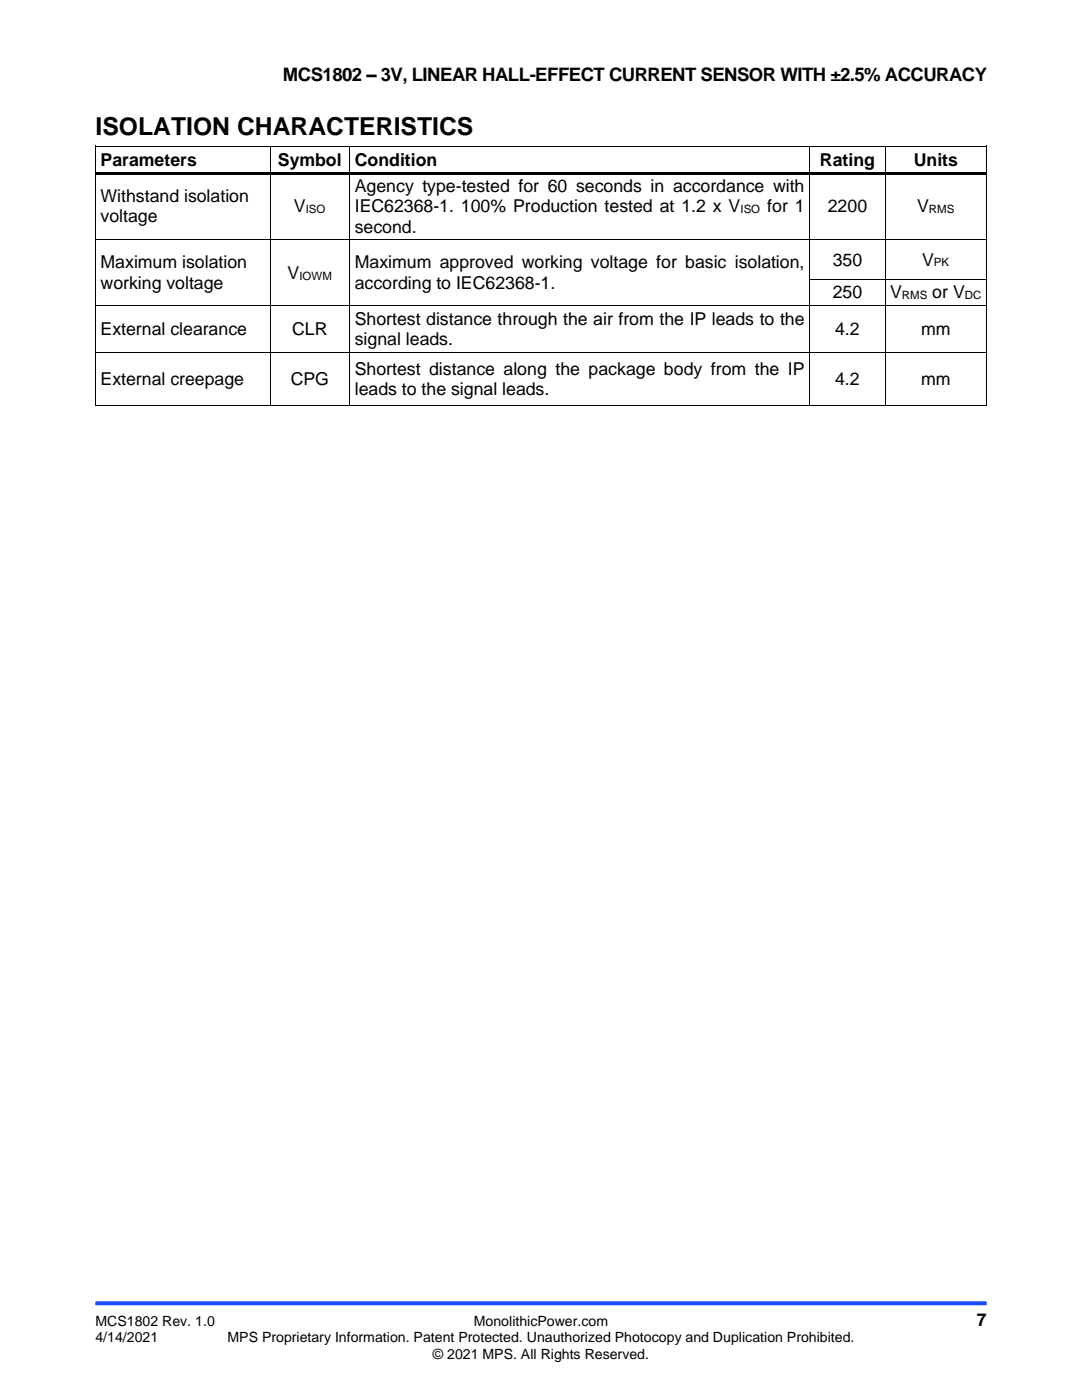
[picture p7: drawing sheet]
<svg xmlns="http://www.w3.org/2000/svg" width="216mm" height="279mm" viewBox="0 0 216 279" stroke-linecap="round" stroke-linejoin="round" font-family="sans-serif">
<defs><g id="words">
<text font-size="4.9" x="19" y="27">ISOLATION CHARACTERISTICS</text>
<text font-size="3.7" x="56.5" y="16.2">MCS1802 – 3V, LINEAR HALL-EFFECT CURRENT SENSOR WITH ±2.5% ACCURACY</text>
<g font-size="3.5">
<text x="20.1" y="33.1">Parameters</text>
<text x="55.4" y="33.1">Symbol</text>
<text x="70.8" y="33.1">Condition</text>
<text x="163.6" y="33.1">Rating</text>
<text x="182.3" y="33.1">Units</text>
<text x="20.1" y="40.3">Withstand isolation</text>
<text x="70.8" y="38.3">Agency type-tested for 60 seconds in accordance with</text>
<text x="20.1" y="44.4">voltage</text>
<text x="58.7" y="42.4">V</text>
<text x="70.8" y="42.4">IEC62368-1. 100% Production tested at 1.2 x V</text>
<text x="70.8" y="46.4">second.</text>
<text x="153.1" y="42.4">for 1</text>
<text x="165.2" y="42.4">2200</text>
<text x="183" y="42.4">V</text>
<text x="20.1" y="53.6">Maximum isolation</text>
<text x="70.8" y="53.6">Maximum approved working voltage for basic isolation,</text>
<text x="166.2" y="53">350</text>
<text x="184" y="53">V</text>
<text x="20.1" y="57.6">working voltage</text>
<text x="57.4" y="55.6">V</text>
<text x="70.8" y="57.6">according to IEC62368-1.</text>
<text x="166.2" y="59.5">250</text>
<text x="177.6" y="59.5">V</text>
<text x="186" y="59.5">or V</text>
<text x="70.8" y="64.8">Shortest distance through the air from the IP leads to the</text>
<text x="20.1" y="66.8">External clearance</text>
<text x="58.3" y="66.8">CLR</text>
<text x="70.8" y="68.9">signal leads.</text>
<text x="166.6" y="66.8">4.2</text>
<text x="183.8" y="66.8">mm</text>
<text x="20.1" y="76.8">External creepage</text>
<text x="58" y="76.8">CPG</text>
<text x="70.8" y="74.8">Shortest distance along the package body from the IP</text>
<text x="166.6" y="76.8">4.2</text>
<text x="183.8" y="76.8">mm</text>
<text x="70.8" y="78.9">leads to the signal leads.</text>
<text x="194.9" y="264.5">7</text>
</g>
<g font-size="2.8">
<text x="19" y="264.5">MCS1802 Rev. 1.0</text>
<text x="19" y="267.9">4/14/2021</text>
<text x="45.4" y="267.9">MPS Proprietary Information. Patent Protected. Unauthorized Photocopy and Duplication Prohibited.</text>
<text x="94.6" y="264.5">MonolithicPower.com</text>
<text x="86.4" y="271.2">© 2021 MPS. All Rights Reserved.</text>
</g>
<g font-size="2.3">
<text x="61" y="42.5">ISO</text>
<text x="147.8" y="42.5">ISO</text>
<text x="185.3" y="42.5">RMS</text>
<text x="186.4" y="53.2">PK</text>
<text x="59.7" y="55.8">IOWM</text>
<text x="180" y="59.7">RMS</text>
<text x="192.5" y="59.7">DC</text>
</g>
</g></defs>
<path d="M19 260.1h177.8" fill="none" stroke="#1c4eff" stroke-width=".8" stroke-linecap="butt"/>
<g fill="#000">
<path d="M19 29.1h.1v.7h-.1z" fill-rule="evenodd"/>
<path d="M19 29.1h.1v.2h-.1z" fill-rule="evenodd"/>
<path d="M19 34.3h.1v.7h-.1z" fill-rule="evenodd"/>
<path d="M19.1 34.3h34.7v.6h-34.7z" fill-rule="evenodd"/>
<path d="M53.8 29.3h.2v.5h-.2z" fill-rule="evenodd"/>
<path d="M53.8 29.1h.2v.2h-.2z" fill-rule="evenodd"/>
<path d="M53.8 34.9h.2v.1h-.2z" fill-rule="evenodd"/>
<path d="M53.8 34.3h.5v.6h-.5z" fill-rule="evenodd"/>
<path d="M54.3 34.3h15.4v.6h-15.4z" fill-rule="evenodd"/>
<path d="M69.7 29.3h.2v.5h-.2z" fill-rule="evenodd"/>
<path d="M69.7 29.1h.2v.2h-.2z" fill-rule="evenodd"/>
<path d="M69.7 34.9h.2v.1h-.2z" fill-rule="evenodd"/>
<path d="M69.7 34.3h.5v.6h-.5z" fill-rule="evenodd"/>
<path d="M70.2 34.3h91.3v.6h-91.3z" fill-rule="evenodd"/>
<path d="M161.5 29.3h.2v.5h-.2z" fill-rule="evenodd"/>
<path d="M161.5 29.1h.2v.2h-.2z" fill-rule="evenodd"/>
<path d="M161.5 34.9h.2v.1h-.2z" fill-rule="evenodd"/>
<path d="M161.5 34.3h.5v.6h-.5z" fill-rule="evenodd"/>
<path d="M162 34.3h14.5v.6h-14.5z" fill-rule="evenodd"/>
<path d="M176.5 29.3h.2v.5h-.2z" fill-rule="evenodd"/>
<path d="M176.5 29.1h.2v.2h-.2z" fill-rule="evenodd"/>
<path d="M176.5 34.9h.2v.1h-.2z" fill-rule="evenodd"/>
<path d="M176.5 34.3h.6v.6h-.6z" fill-rule="evenodd"/>
<path d="M177.1 34.3h19.7v.6h-19.7z" fill-rule="evenodd"/>
<path d="M196.8 29.1h.2v.7h-.2z" fill-rule="evenodd"/>
<path d="M196.8 29.1h.2v.2h-.2z" fill-rule="evenodd"/>
<path d="M196.8 34.3h.2v.7h-.2z" fill-rule="evenodd"/>
<path d="M19 47.7h.1v.7h-.1z" fill-rule="evenodd"/>
<path d="M19 55.6h.1v.7h-.1z" fill-rule="evenodd"/>
<path d="M53.8 47.7h.2v.7h-.2z" fill-rule="evenodd"/>
<path d="M53.8 55.6h.2v.7h-.2z" fill-rule="evenodd"/>
<path d="M69.7 47.7h.2v.7h-.2z" fill-rule="evenodd"/>
<path d="M69.7 55.6h.2v.7h-.2z" fill-rule="evenodd"/>
<path d="M161.5 47.7h.2v.7h-.2z" fill-rule="evenodd"/>
<path d="M161.5 55.6h.2v.7h-.2z" fill-rule="evenodd"/>
<path d="M176.5 47.7h.2v.7h-.2z" fill-rule="evenodd"/>
<path d="M176.5 55.6h.2v.7h-.2z" fill-rule="evenodd"/>
<path d="M196.8 47.7h.2v.7h-.2z" fill-rule="evenodd"/>
<path d="M196.8 55.6h.2v.7h-.2z" fill-rule="evenodd"/>
<path d="M19 60.9h.1v.7h-.1z" fill-rule="evenodd"/>
<path d="M19 70.2h.1v.7h-.1z" fill-rule="evenodd"/>
<path d="M53.8 60.9h.2v.7h-.2z" fill-rule="evenodd"/>
<path d="M53.8 70.2h.2v.7h-.2z" fill-rule="evenodd"/>
<path d="M69.7 60.9h.2v.7h-.2z" fill-rule="evenodd"/>
<path d="M69.7 70.2h.2v.7h-.2z" fill-rule="evenodd"/>
<path d="M161.5 60.9h.2v.7h-.2z" fill-rule="evenodd"/>
<path d="M161.5 70.2h.2v.7h-.2z" fill-rule="evenodd"/>
<path d="M176.5 60.9h.2v.7h-.2z" fill-rule="evenodd"/>
<path d="M176.5 70.2h.2v.7h-.2z" fill-rule="evenodd"/>
<path d="M196.8 60.9h.2v.7h-.2z" fill-rule="evenodd"/>
<path d="M196.8 70.2h.2v.7h-.2z" fill-rule="evenodd"/>
<path d="M19 80.9h.1v.1h-.1z" fill-rule="evenodd"/>
<path d="M19 80.9h.1v.1h-.1z" fill-rule="evenodd"/>
<path d="M53.8 80.9h.2v.1h-.2z" fill-rule="evenodd"/>
<path d="M69.7 80.9h.2v.1h-.2z" fill-rule="evenodd"/>
<path d="M161.5 80.9h.2v.1h-.2z" fill-rule="evenodd"/>
<path d="M176.5 80.9h.2v.1h-.2z" fill-rule="evenodd"/>
<path d="M196.8 80.9h.2v.1h-.2z" fill-rule="evenodd"/>
<path d="M196.8 80.9h.2v.1h-.2z" fill-rule="evenodd"/>
</g>
<g fill="none" stroke="#000" stroke-width=".2">
<path d="M19 29.8v4.5M19 35v12.7M19.1 29.2h34.7M53.9 29.8v4.5M53.9 35v12.7M54 29.2h15.7M69.8 29.8v4.5M69.8 35v12.7M69.9 29.2h91.6M161.6 29.8v4.5M161.6 35v12.7M161.7 29.2h14.8"/>
<path d="M176.6 29.8v4.5M176.6 35v12.7M176.7 29.2h20.1M196.9 29.8v4.5M196.9 35v12.7M19 48.4v7.2M19 56.3v4.6M19.1 47.8h34.7M53.9 48.4v7.2M53.9 56.3v4.6M54 47.8h15.7M69.8 48.4v7.2"/>
<path d="M69.8 56.3v4.6M69.9 47.8h91.6M161.6 48.4v7.2M161.6 56.3v4.6M161.7 47.8h14.8M161.7 55.7h14.8M176.6 48.4v7.2M176.6 56.3v4.6M176.7 47.8h20.1M176.7 55.7h20.1M196.9 48.4v7.2M196.9 56.3v4.6"/>
<path d="M19 61.6v8.6M19 70.9v10M19.1 60.9h34.7M19.1 70.3h34.7M53.9 61.6v8.6M53.9 70.9v10M54 60.9h15.7M54 70.3h15.7M69.8 61.6v8.6M69.8 70.9v10M69.9 60.9h91.6M69.9 70.3h91.6"/>
<path d="M161.6 61.6v8.6M161.6 70.9v10M161.7 60.9h14.8M161.7 70.3h14.8M176.6 61.6v8.6M176.6 70.9v10M176.7 60.9h20.1M176.7 70.3h20.1M196.9 61.6v8.6M196.9 70.9v10M19.1 80.9h34.7M54 80.9h15.7"/>
<path d="M69.9 80.9h91.6M161.7 80.9h14.8M176.7 80.9h20.1"/>
</g>
<use href="#words"/>
</svg>
